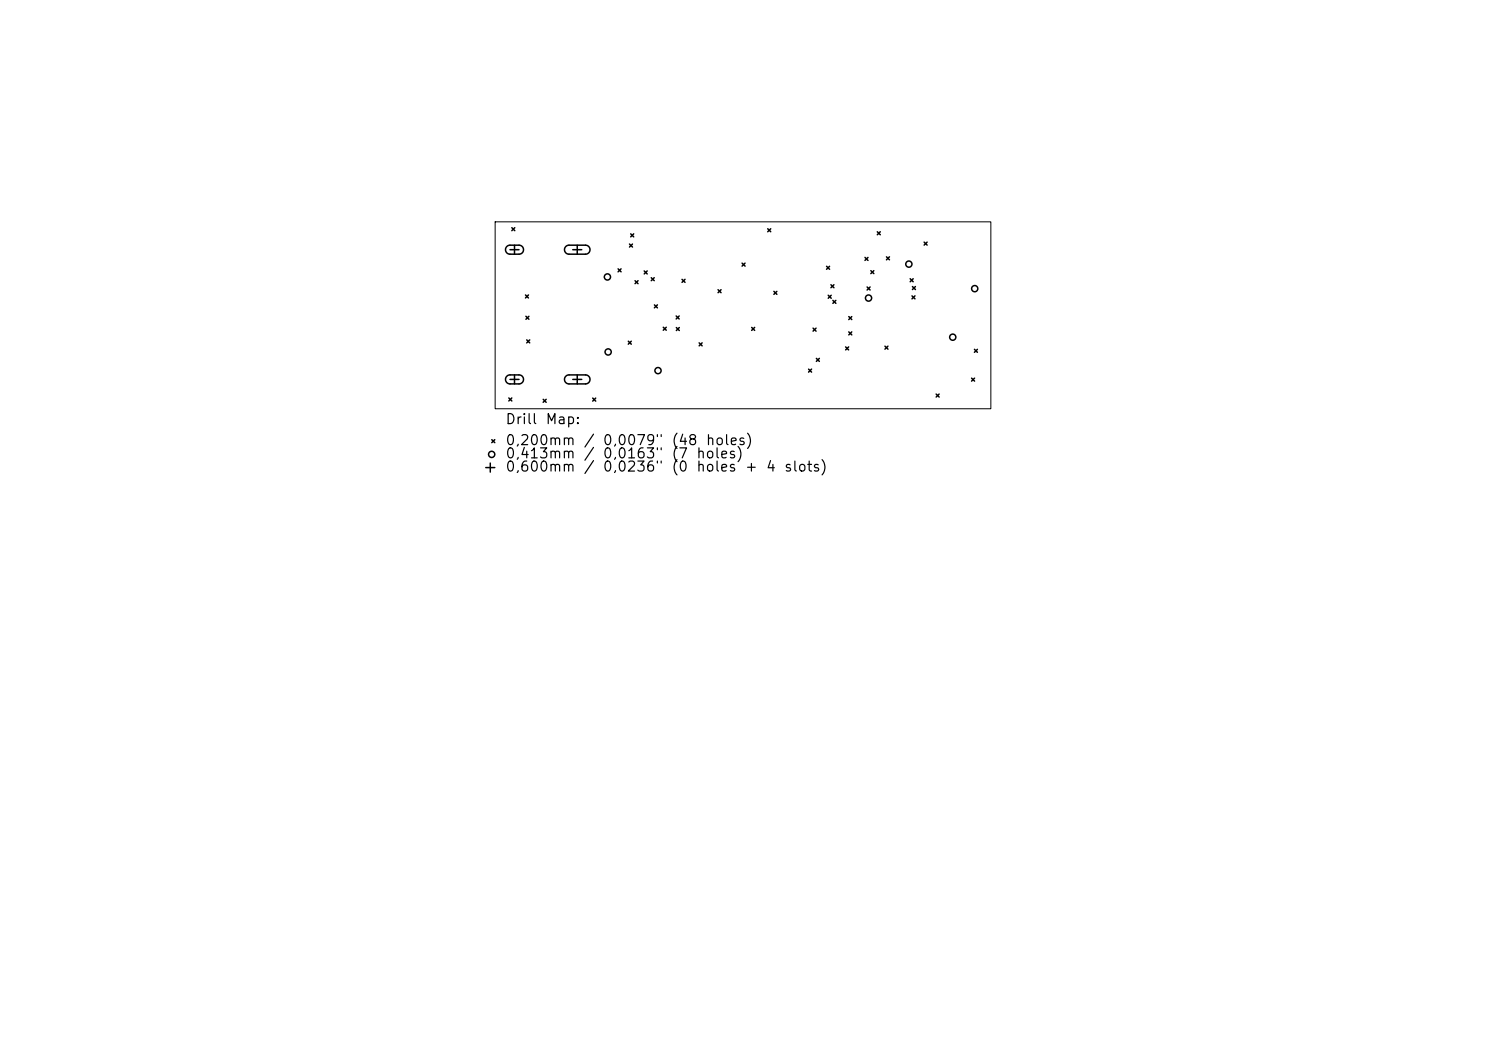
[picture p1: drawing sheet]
<svg xmlns="http://www.w3.org/2000/svg" width="297mm" height="210mm" viewBox="0 0 297 210" stroke-linecap="round" stroke-linejoin="round" font-family="sans-serif">
<defs><g id="words">
<g font-size="2">
<text x="100.9" y="85.3">Drill</text>
<text x="100.9" y="89.5">0,200mm</text>
<text x="108.9" y="85.3">Map:</text>
<text x="116.5" y="89.5">/</text>
<text x="120.3" y="89.5">0,0079&quot;</text>
<text x="134.1" y="89.5">(48</text>
<text x="140.9" y="89.5">holes)</text>
<text x="100.9" y="92.1">0,413mm</text>
<text x="100.9" y="94.7">0,600mm</text>
<text x="120.3" y="92.1">0,0163&quot;</text>
<text x="120.3" y="94.7">0,0236&quot;</text>
<text x="134.1" y="92.1">(7</text>
<text x="134.1" y="94.7">(0</text>
<text x="139" y="94.7">holes</text>
<text x="148.7" y="94.7">+</text>
<text x="152.9" y="94.7">4</text>
<text x="156.6" y="94.7">slots)</text>
</g>
</g></defs>
<path d="M99 44.3h99v37.4h-99z" fill="none" stroke="#000" stroke-width=".2"/>
<g fill="none" stroke="#000" stroke-width=".3">
<path d="M101.3 49.3l.6-.3h1.8a.9 .9 0 0 1 .9 .9 .9 .9 0 0 1-.9 .9h-1.8a.9 .9 0 0 1-.8-.6 .9 .9 0 0 1 .2-.9zM101.9 49.9h1.8M102.3 45.5l.6 .6M102.8 49v1.8M102.9 45.5l-.6 .6M105 58.9l.6 .6M105.6 58.9l-.6 .6M113.1 49.3l.5-.3h3.4a.9 .9 0 0 1 .9 .9 .9 .9 0 0 1-.9 .9h-3.3a.9 .9 0 0 1-.8-.6 .9 .9 0 0 1 .2-.9zM114.5 49.9h1.8M115.4 49v1.8M123.5 53.7l.6 .6M124.1 53.7l-.6 .6"/>
<path d="M125.8 48.8l.6 .6M126.1 46.7l.6 .6M126.4 48.8l-.6 .6M126.7 46.7l-.6 .6M126.9 56.1l.6 .6M127.5 56.1l-.6 .6M128.8 54.1l.6 .6M129.4 54.1l-.6 .6M130.2 55.5l.6 .6M130.8 55.5l-.6 .6M136.3 55.8l.6 .6M136.9 55.8l-.6 .6"/>
<path d="M143.5 57.9l.6 .6M144.1 57.9l-.6 .6M148.3 52.6l.6 .6M148.9 52.6l-.6 .6M153.4 45.7l.6 .6M154 45.7l-.6 .6M154.7 58.2l.6 .6M155.3 58.2l-.6 .6M165.2 53.2l.6 .6M165.5 59l.6 .6M165.8 53.2l-.6 .6M166.1 56.9l.6 .6"/>
<path d="M166.1 59l-.6 .6M166.7 56.9l-.6 .6M172.9 51.4l.6 .6M173.3 57.3l.6 .6M173.5 51.4l-.6 .6M173.9 57.3l-.6 .6M174.1 54.1l.6 .6M174.7 54.1l-.6 .6M175.3 46.3l.6 .6M175.9 46.3l-.6 .6M177.2 51.3l.6 .6M177.8 51.3l-.6 .6"/>
<path d="M181.9 55.7l.6 .6M182.3 59.1l.6 .6M182.4 57.3l.6 .6M182.5 55.7l-.6 .6M182.9 59.1l-.6 .6M183 57.3l-.6 .6M184.7 48.4l.6 .6M185.3 48.4l-.6 .6M101.3 75.2l.6-.3h1.8a.9 .9 0 0 1 .9 .9 .9 .9 0 0 1-.9 .9h-1.8a.9 .9 0 0 1-.8-.5 .9 .9 0 0 1 .2-1zM101.7 79.5l.6 .6M101.9 75.8h1.8M102.3 79.5l-.6 .6"/>
<path d="M102.8 74.9v1.8M105.1 63.2l.6 .6M105.3 67.9l.6 .6M105.7 63.2l-.6 .6M105.9 67.9l-.6 .6M108.6 79.8l.6 .6M109.2 79.8l-.6 .6M113.1 75.2l.5-.3h3.4a.9 .9 0 0 1 .9 .9 .9 .9 0 0 1-.9 .9h-3.3a.9 .9 0 0 1-.8-.5 .9 .9 0 0 1 .2-1zM114.5 75.8h1.8M115.4 74.9v1.8M118.5 79.5l.6 .6M119.1 79.5l-.6 .6"/>
<path d="M125.6 68.2l.6 .6M126.2 68.2l-.6 .6M130.8 60.9l.6 .6M131.4 60.9l-.6 .6M132.6 65.4l.6 .6M133.2 65.4l-.6 .6M135.1 63.1l.6 .6M135.2 65.4l.6 .6M135.7 63.1l-.6 .6M135.8 65.4l-.6 .6M139.7 68.5l.6 .6M140.3 68.5l-.6 .6"/>
<path d="M150.2 65.4l.6 .6M150.8 65.4l-.6 .6M161.6 73.8l.6 .6M162.2 73.8l-.6 .6M162.5 65.6l.6 .6M163.1 65.6l-.6 .6M163.2 71.6l.6 .6M163.8 71.6l-.6 .6M166.5 60l.6 .6M167.1 60l-.6 .6M169 69.3l.6 .6M169.6 69.3l-.6 .6"/>
<path d="M169.6 63.3l.6 .6M169.6 66.3l.6 .6M170.2 63.3l-.6 .6M170.2 66.3l-.6 .6M176.9 69.2l.6 .6M177.5 69.2l-.6 .6M187.1 78.7l.6 .6M187.7 78.7l-.6 .6M194.2 75.6l.6 .6M194.8 69.8l.6 .6M194.8 75.6l-.6 .6M195.4 69.8l-.6 .6"/>
<path d="M97.1 93.4h1.8M98 92.5v1.8M98.3 87.9l.6 .6M98.9 87.9l-.6 .6"/>
<circle cx="121.4" cy="55.3" r=".62"/>
<circle cx="173.6" cy="59.6" r=".62"/>
<circle cx="181.7" cy="52.8" r=".62"/>
<circle cx="194.8" cy="57.7" r=".62"/>
<circle cx="121.5" cy="70.3" r=".62"/>
<circle cx="131.5" cy="74.1" r=".62"/>
<circle cx="190.4" cy="67.4" r=".62"/>
<circle cx="98.3" cy="90.8" r=".62"/>
</g>
<use href="#words"/>
</svg>
